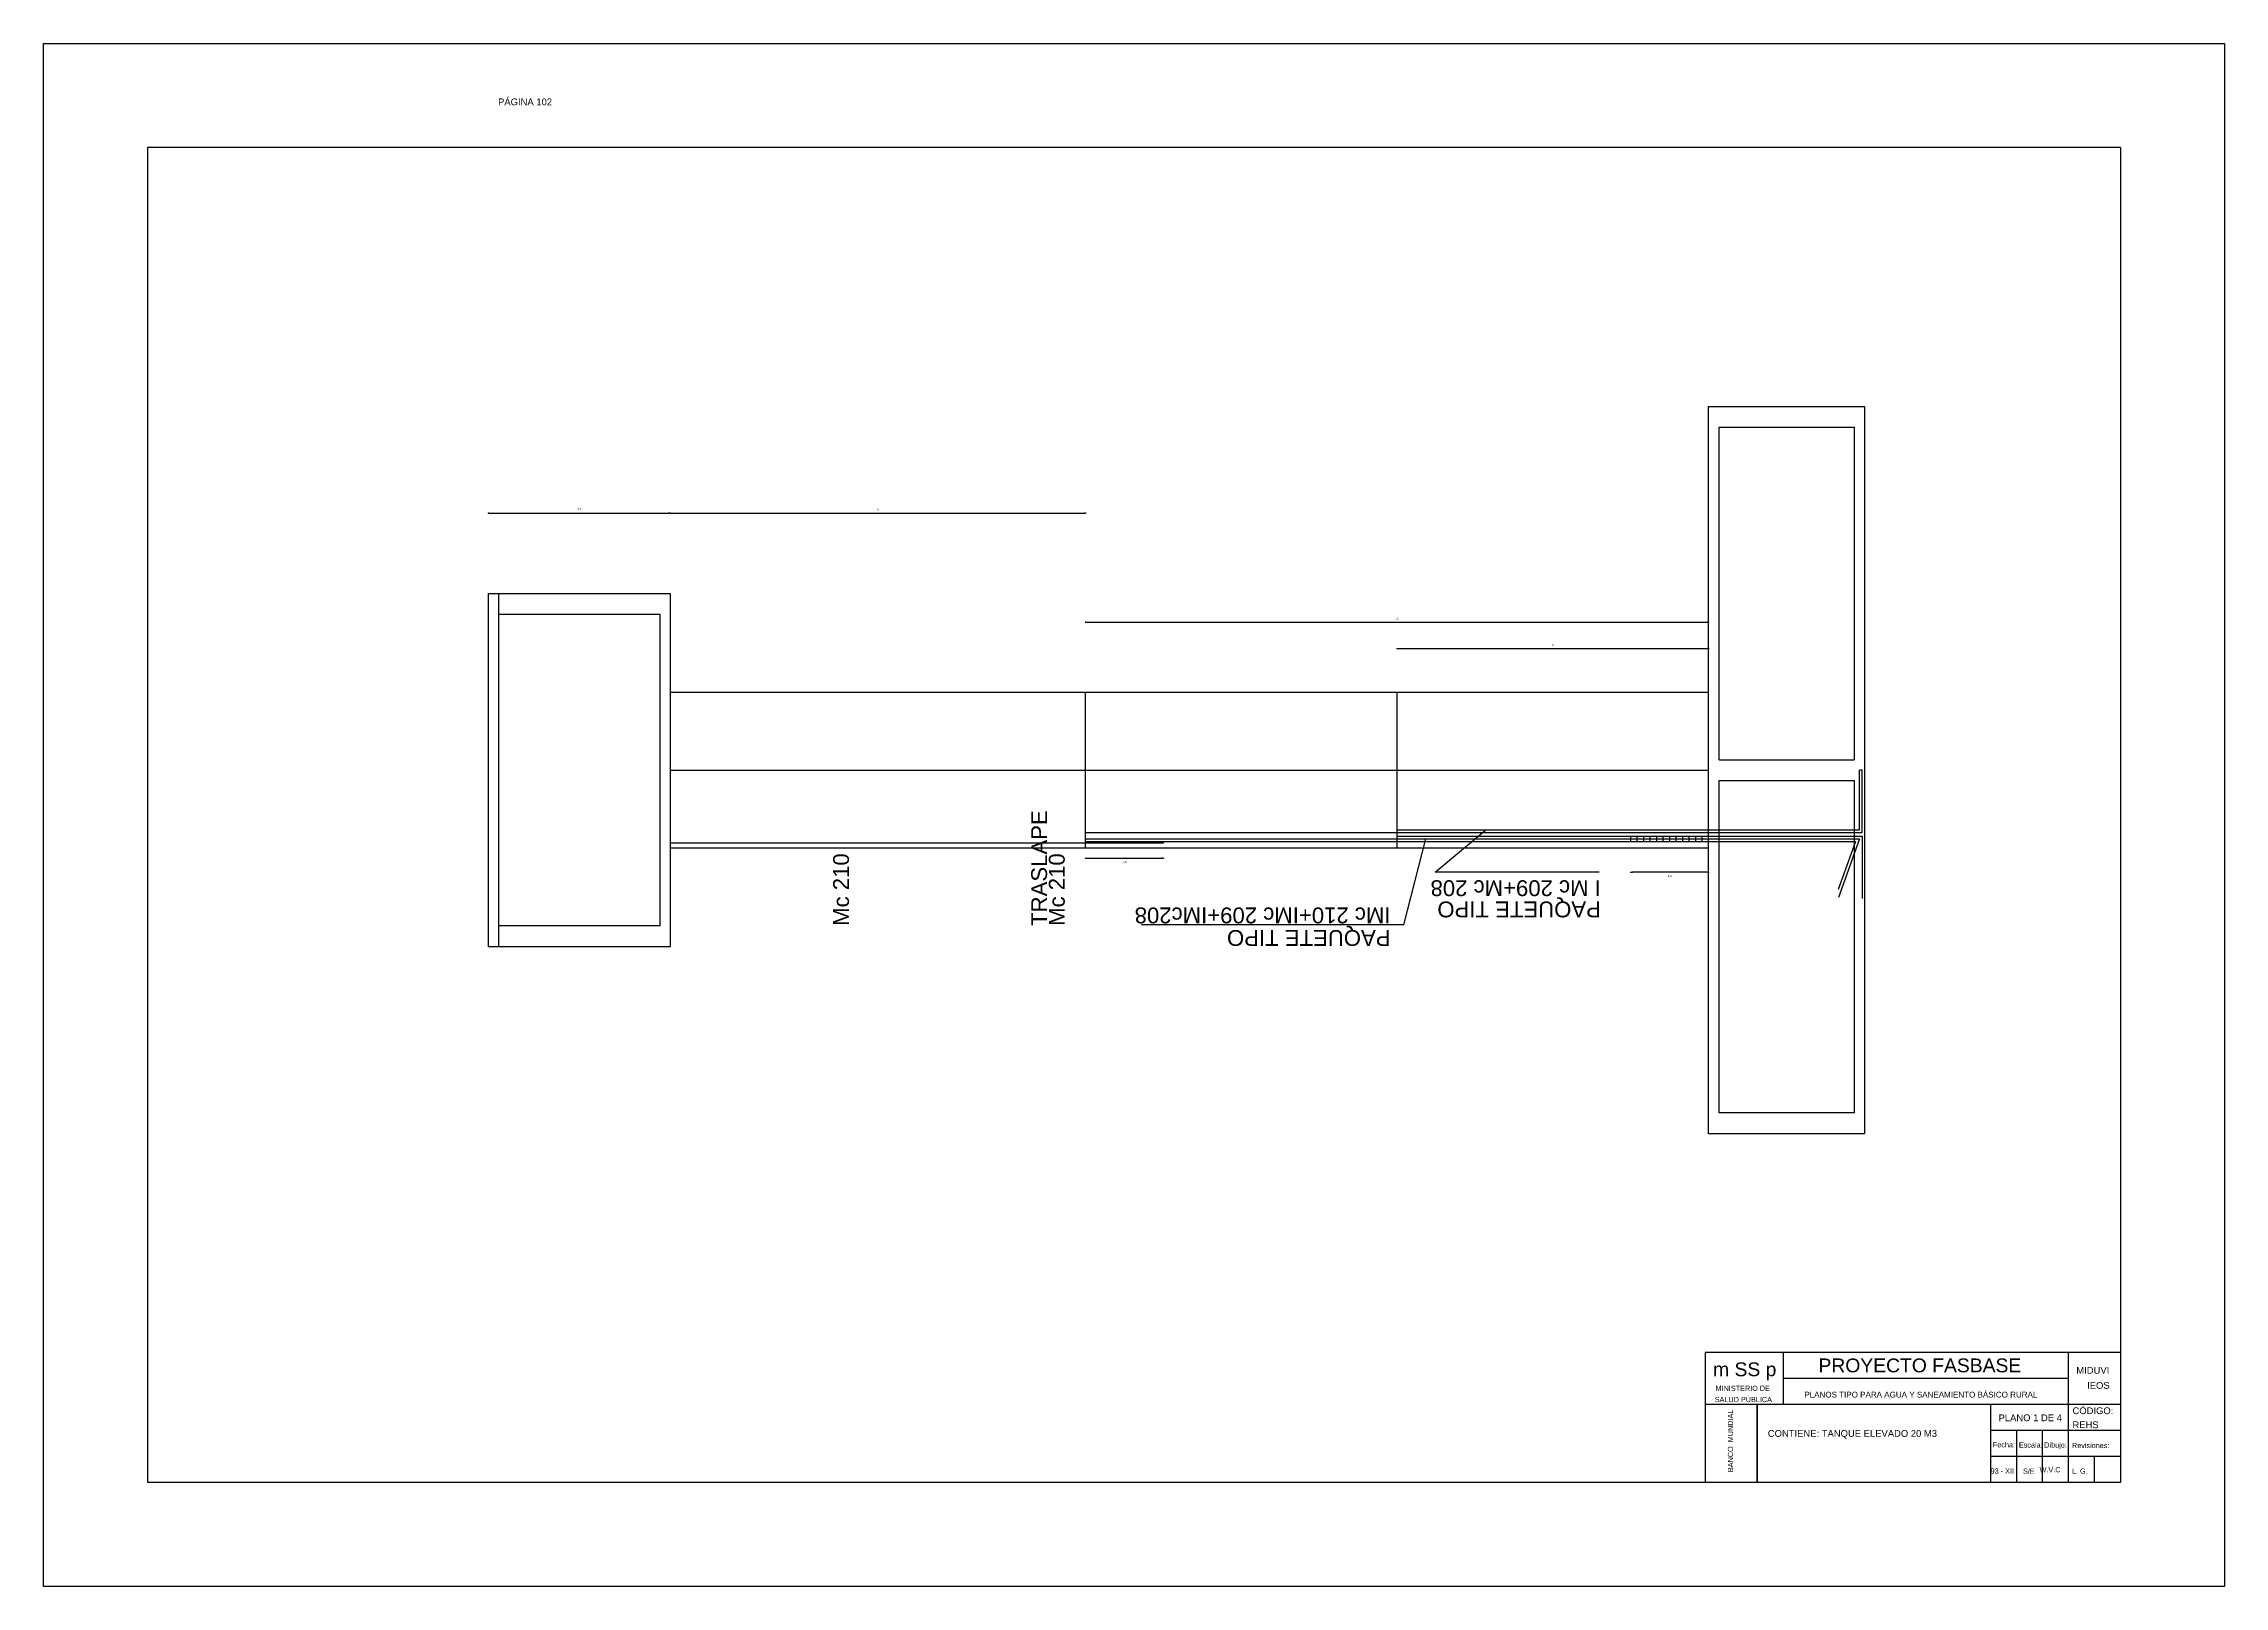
# Model space of a CAD drawing. Header units: metres. Extents: x 1704 to 4131, y 3282 to 4241.
# Drawn here: x 1703.59 to 1745.59, y 4211.56 to 4241.26 of the extents above; entities that cross this region are included whole.
import ezdxf
from ezdxf.enums import TextEntityAlignment as Align

# ---------------------------------------------------------------- set-up
doc = ezdxf.new("R2010")
doc.units = ezdxf.units.M
doc.layers.add('Cotas', color=7, linetype='Continuous')
doc.layers.add('Dibujo', color=7, linetype='Continuous')
doc.styles.add('Annotative', font='arial.ttf')
doc.styles.get("Standard").update_dxf_attribs({"font": 'arial.ttf'})
doc.dimstyles.new('Vero', dxfattribs={"dimtxt": 0.04, "dimasz": 0.03, "dimexe": 1.25, "dimexo": 0.625, "dimgap": 0.05, "dimtad": 2, "dimtih": 1, "dimtoh": 1, "dimtxsty": 'Standard', "dimblk": 'DOT', "dimcen": 0, "dimse1": 1, "dimse2": 1, "dimadec": 0, "dimazin": 0, "dimtfac": 1, "dimtix": 1, "dimtmove": 0, "dimatfit": 2, "dimfxl": 1, "dimarcsym": 2})

# ---------------------------------------------------------------- blocks, each defined once
blk = doc.blocks.new('_Dot')
at = {"color": 0, "linetype": 'ByBlock', "lineweight": -2}
blk.add_line((-0.5, 0), (-1, 0), dxfattribs=at)
at = {"color": 0, "linetype": 'ByBlock', "const_width": 0.5}
blk.add_lwpolyline([(-0.25, 0, 1), (0.25, 0, 1)], format="xyb", close=True, dxfattribs=at)
blk = doc.blocks.new('*D199')
at = {"layer": 'Cotas', "color": 0, "linetype": 'ByBlock', "lineweight": -2, "transparency": 16777216}
blk.add_line((1723.686, 4230.119), (1735.626, 4230.119), dxfattribs=at)
at = {"layer": 'Defpoints', "color": 0, "linetype": 'ByBlock', "transparency": 16777216}
for p in [(1735.656, 4230.119), (1723.656, 4228.772), (1735.656, 4228.772)]:
    blk.add_point(p, dxfattribs=at)
at = {"layer": 'Cotas', "color": 0, "linetype": 'ByBlock', "lineweight": -2, "transparency": 16777216, "xscale": 0.03, "yscale": 0.03, "zscale": 0.03, "rotation": 180}
blk.add_blockref('_Dot', (1723.656, 4230.119), dxfattribs=at)
at = {"layer": 'Cotas', "color": 0, "linetype": 'ByBlock', "lineweight": -2, "transparency": 16777216, "xscale": 0.03, "yscale": 0.03, "zscale": 0.03}
blk.add_blockref('_Dot', (1735.656, 4230.119), dxfattribs=at)
at = {"layer": 'Cotas', "color": 0, "linetype": 'ByBlock', "transparency": 16777216, "insert": (1729.656, 4230.189), "char_height": 0.04, "attachment_point": 5}
blk.add_mtext('12', dxfattribs=at)
blk = doc.blocks.new('*D200')
at = {"layer": 'Cotas', "color": 0, "linetype": 'ByBlock', "lineweight": -2, "transparency": 16777216}
blk.add_line((1729.686, 4229.61), (1735.626, 4229.61), dxfattribs=at)
at = {"layer": 'Defpoints', "color": 0, "linetype": 'ByBlock', "transparency": 16777216}
for p in [(1735.656, 4229.61), (1729.656, 4228.772), (1735.656, 4228.772)]:
    blk.add_point(p, dxfattribs=at)
at = {"layer": 'Cotas', "color": 0, "linetype": 'ByBlock', "lineweight": -2, "transparency": 16777216, "xscale": 0.03, "yscale": 0.03, "zscale": 0.03, "rotation": 180}
blk.add_blockref('_Dot', (1729.656, 4229.61), dxfattribs=at)
at = {"layer": 'Cotas', "color": 0, "linetype": 'ByBlock', "lineweight": -2, "transparency": 16777216, "xscale": 0.03, "yscale": 0.03, "zscale": 0.03}
blk.add_blockref('_Dot', (1735.656, 4229.61), dxfattribs=at)
at = {"layer": 'Cotas', "color": 0, "linetype": 'ByBlock', "transparency": 16777216, "insert": (1732.656, 4229.681), "char_height": 0.04, "attachment_point": 5}
blk.add_mtext('6', dxfattribs=at)
blk = doc.blocks.new('*D201')
at = {"layer": 'Cotas', "color": 0, "linetype": 'ByBlock', "lineweight": -2, "transparency": 16777216}
blk.add_line((1735.626, 4225.304), (1734.186, 4225.304), dxfattribs=at)
at = {"layer": 'Defpoints', "color": 0, "linetype": 'ByBlock', "transparency": 16777216}
for p in [(1734.156, 4225.897), (1735.656, 4225.897), (1734.156, 4225.304)]:
    blk.add_point(p, dxfattribs=at)
at = {"layer": 'Cotas', "color": 0, "linetype": 'ByBlock', "lineweight": -2, "transparency": 16777216, "xscale": 0.03, "yscale": 0.03, "zscale": 0.03, "rotation": 180}
blk.add_blockref('_Dot', (1734.156, 4225.304), dxfattribs=at)
at = {"layer": 'Cotas', "color": 0, "linetype": 'ByBlock', "lineweight": -2, "transparency": 16777216, "xscale": 0.03, "yscale": 0.03, "zscale": 0.03}
blk.add_blockref('_Dot', (1735.656, 4225.304), dxfattribs=at)
at = {"layer": 'Cotas', "color": 0, "linetype": 'ByBlock', "transparency": 16777216, "insert": (1734.906, 4225.23), "char_height": 0.04, "attachment_point": 5}
blk.add_mtext('1,5', dxfattribs=at)
blk = doc.blocks.new('*D202')
at = {"layer": 'Cotas', "color": 0, "linetype": 'ByBlock', "lineweight": -2, "transparency": 16777216}
blk.add_line((1723.686, 4225.574), (1725.126, 4225.574), dxfattribs=at)
at = {"layer": 'Defpoints', "color": 0, "linetype": 'ByBlock', "transparency": 16777216}
for p in [(1723.656, 4225.872), (1725.156, 4225.872), (1725.156, 4225.574)]:
    blk.add_point(p, dxfattribs=at)
at = {"layer": 'Cotas', "color": 0, "linetype": 'ByBlock', "lineweight": -2, "transparency": 16777216, "xscale": 0.03, "yscale": 0.03, "zscale": 0.03, "rotation": 180}
blk.add_blockref('_Dot', (1723.656, 4225.574), dxfattribs=at)
at = {"layer": 'Cotas', "color": 0, "linetype": 'ByBlock', "lineweight": -2, "transparency": 16777216, "xscale": 0.03, "yscale": 0.03, "zscale": 0.03}
blk.add_blockref('_Dot', (1725.156, 4225.574), dxfattribs=at)
at = {"layer": 'Cotas', "color": 0, "linetype": 'ByBlock', "transparency": 16777216, "insert": (1724.406, 4225.5), "char_height": 0.04, "attachment_point": 5}
blk.add_mtext('1,5', dxfattribs=at)
blk = doc.blocks.new('*D203')
at = {"layer": 'Cotas', "color": 0, "linetype": 'ByBlock', "lineweight": -2, "transparency": 16777216}
blk.add_line((1712.186, 4232.218), (1715.626, 4232.218), dxfattribs=at)
at = {"layer": 'Defpoints', "color": 0, "linetype": 'ByBlock', "transparency": 16777216}
for p in [(1715.656, 4232.218), (1712.156, 4230.672), (1715.656, 4230.672)]:
    blk.add_point(p, dxfattribs=at)
at = {"layer": 'Cotas', "color": 0, "linetype": 'ByBlock', "lineweight": -2, "transparency": 16777216, "xscale": 0.03, "yscale": 0.03, "zscale": 0.03, "rotation": 180}
blk.add_blockref('_Dot', (1712.156, 4232.218), dxfattribs=at)
at = {"layer": 'Cotas', "color": 0, "linetype": 'ByBlock', "lineweight": -2, "transparency": 16777216, "xscale": 0.03, "yscale": 0.03, "zscale": 0.03}
blk.add_blockref('_Dot', (1715.656, 4232.218), dxfattribs=at)
at = {"layer": 'Cotas', "color": 0, "linetype": 'ByBlock', "transparency": 16777216, "insert": (1713.906, 4232.292), "char_height": 0.04, "attachment_point": 5}
blk.add_mtext('3,5', dxfattribs=at)
blk = doc.blocks.new('*D204')
at = {"layer": 'Cotas', "color": 0, "linetype": 'ByBlock', "lineweight": -2, "transparency": 16777216}
blk.add_line((1715.686, 4232.218), (1723.626, 4232.218), dxfattribs=at)
at = {"layer": 'Defpoints', "color": 0, "linetype": 'ByBlock', "transparency": 16777216}
for p in [(1723.656, 4232.218), (1715.656, 4230.672), (1723.656, 4230.672)]:
    blk.add_point(p, dxfattribs=at)
at = {"layer": 'Cotas', "color": 0, "linetype": 'ByBlock', "lineweight": -2, "transparency": 16777216, "xscale": 0.03, "yscale": 0.03, "zscale": 0.03, "rotation": 180}
blk.add_blockref('_Dot', (1715.656, 4232.218), dxfattribs=at)
at = {"layer": 'Cotas', "color": 0, "linetype": 'ByBlock', "lineweight": -2, "transparency": 16777216, "xscale": 0.03, "yscale": 0.03, "zscale": 0.03}
blk.add_blockref('_Dot', (1723.656, 4232.218), dxfattribs=at)
at = {"layer": 'Cotas', "color": 0, "linetype": 'ByBlock', "transparency": 16777216, "insert": (1719.656, 4232.288), "char_height": 0.04, "attachment_point": 5}
blk.add_mtext('8', dxfattribs=at)

msp = doc.modelspace()

# ---------------------------------------------------------------- linework, layer by layer
at = {"layer": 'Dibujo', "color": 0, "linetype": 'ByBlock'}
for p, q in [((1703.588, 4241.257), (1724.588, 4241.257)), ((1703.588, 4211.557), (1703.588, 4241.257)), ((1703.588, 4241.257), (1706.588, 4241.257)), ((1703.588, 4241.257), (1706.088, 4241.257)), ((1703.588, 4241.257), (1745.588, 4241.257)), ((1745.588, 4241.257), (1745.588, 4211.557)), ((1705.588, 4239.257), (1705.588, 4213.557)), ((1743.588, 4239.257), (1705.588, 4239.257)), ((1743.588, 4239.257), (1743.588, 4213.557)), ((1735.656, 4227.272), (1735.656, 4234.272)), ((1735.656, 4234.272), (1738.656, 4234.272)), ((1738.656, 4234.272), (1738.656, 4220.272)), ((1735.856, 4227.472), (1735.856, 4233.872)), ((1735.856, 4233.872), (1738.456, 4233.872)), ((1738.456, 4233.872), (1738.456, 4227.472)), ((1712.156, 4223.872), (1712.156, 4230.672)), ((1712.156, 4230.672), (1715.656, 4230.672)), ((1712.356, 4223.872), (1712.356, 4230.672)), ((1715.656, 4230.672), (1715.656, 4223.872)), ((1712.356, 4230.272), (1715.456, 4230.272)), ((1715.456, 4230.272), (1715.456, 4224.272)), ((1715.656, 4228.772), (1723.656, 4228.772)), ((1723.656, 4228.772), (1735.656, 4228.772)), ((1723.656, 4228.772), (1735.656, 4228.772)), ((1723.656, 4225.772), (1723.656, 4228.772)), ((1729.656, 4225.772), (1729.656, 4228.772)), ((1735.856, 4227.472), (1738.456, 4227.472)), ((1715.656, 4227.272), (1723.656, 4227.272)), ((1723.656, 4227.272), (1735.656, 4227.272)), ((1735.656, 4220.272), (1735.656, 4227.272)), ((1735.856, 4220.672), (1735.856, 4227.072)), ((1735.856, 4227.072), (1738.456, 4227.072)), ((1738.456, 4227.072), (1738.456, 4220.672)), ((1738.564, 4226.122), (1738.564, 4227.272)), ((1738.614, 4227.272), (1738.564, 4227.272)), ((1738.614, 4226.072), (1738.614, 4227.272)), ((1723.656, 4226.072), (1738.614, 4226.072)), ((1729.656, 4226.122), (1738.564, 4226.122)), ((1730.387, 4225.304), (1731.363, 4226.122)), ((1715.656, 4225.872), (1723.656, 4225.872)), ((1715.656, 4225.772), (1723.656, 4225.772)), ((1723.656, 4225.947), (1738.564, 4225.947)), ((1723.656, 4225.897), (1738.484, 4225.897)), ((1723.656, 4225.872), (1723.656, 4225.897)), ((1723.656, 4225.872), (1725.156, 4225.872)), ((1723.656, 4225.772), (1735.656, 4225.772)), ((1723.676, 4225.872), (1723.676, 4225.897)), ((1723.696, 4225.872), (1723.696, 4225.897)), ((1723.716, 4225.872), (1723.716, 4225.897)), ((1723.736, 4225.872), (1723.736, 4225.897)), ((1723.756, 4225.872), (1723.756, 4225.897)), ((1723.776, 4225.872), (1723.776, 4225.897)), ((1723.776, 4225.872), (1723.776, 4225.897)), ((1723.796, 4225.872), (1723.796, 4225.897)), ((1723.796, 4225.872), (1723.796, 4225.897)), ((1723.816, 4225.872), (1723.816, 4225.897)), ((1723.816, 4225.872), (1723.816, 4225.897)), ((1723.836, 4225.872), (1723.836, 4225.897)), ((1723.836, 4225.872), (1723.836, 4225.897)), ((1723.856, 4225.872), (1723.856, 4225.897)), ((1723.856, 4225.872), (1723.856, 4225.897)), ((1723.876, 4225.872), (1723.876, 4225.897)), ((1723.896, 4225.872), (1723.896, 4225.897)), ((1723.916, 4225.872), (1723.916, 4225.897)), ((1723.936, 4225.872), (1723.936, 4225.897)), ((1723.956, 4225.872), (1723.956, 4225.897)), ((1723.976, 4225.872), (1723.976, 4225.897)), ((1723.996, 4225.872), (1723.996, 4225.897)), ((1724.016, 4225.872), (1724.016, 4225.897)), ((1724.036, 4225.872), (1724.036, 4225.897)), ((1724.056, 4225.872), (1724.056, 4225.897)), ((1724.076, 4225.872), (1724.076, 4225.897)), ((1724.096, 4225.872), (1724.096, 4225.897)), ((1724.116, 4225.872), (1724.116, 4225.897)), ((1724.136, 4225.872), (1724.136, 4225.897)), ((1724.156, 4225.872), (1724.156, 4225.897)), ((1724.176, 4225.872), (1724.176, 4225.897)), ((1724.196, 4225.872), (1724.196, 4225.897)), ((1724.216, 4225.872), (1724.216, 4225.897)), ((1724.236, 4225.872), (1724.236, 4225.897)), ((1724.256, 4225.872), (1724.256, 4225.897)), ((1724.276, 4225.872), (1724.276, 4225.897)), ((1724.296, 4225.872), (1724.296, 4225.897)), ((1724.316, 4225.872), (1724.316, 4225.897)), ((1724.336, 4225.872), (1724.336, 4225.897)), ((1724.356, 4225.872), (1724.356, 4225.897)), ((1724.376, 4225.872), (1724.376, 4225.897)), ((1724.396, 4225.872), (1724.396, 4225.897)), ((1724.416, 4225.872), (1724.416, 4225.897)), ((1724.436, 4225.872), (1724.436, 4225.897)), ((1724.456, 4225.872), (1724.456, 4225.897)), ((1724.476, 4225.872), (1724.476, 4225.897)), ((1724.496, 4225.872), (1724.496, 4225.897)), ((1724.516, 4225.872), (1724.516, 4225.897)), ((1724.536, 4225.872), (1724.536, 4225.897)), ((1724.556, 4225.872), (1724.556, 4225.897)), ((1724.576, 4225.872), (1724.576, 4225.897)), ((1724.596, 4225.872), (1724.596, 4225.897)), ((1724.616, 4225.872), (1724.616, 4225.897)), ((1724.636, 4225.872), (1724.636, 4225.897)), ((1724.656, 4225.872), (1724.656, 4225.897)), ((1724.656, 4225.872), (1724.656, 4225.897)), ((1724.676, 4225.872), (1724.676, 4225.897)), ((1724.696, 4225.872), (1724.696, 4225.897)), ((1724.716, 4225.872), (1724.716, 4225.897)), ((1724.736, 4225.872), (1724.736, 4225.897)), ((1724.756, 4225.872), (1724.756, 4225.897)), ((1724.776, 4225.872), (1724.776, 4225.897)), ((1724.796, 4225.872), (1724.796, 4225.897)), ((1724.816, 4225.872), (1724.816, 4225.897)), ((1724.836, 4225.872), (1724.836, 4225.897)), ((1724.856, 4225.872), (1724.856, 4225.897)), ((1724.856, 4225.872), (1724.856, 4225.897)), ((1724.876, 4225.872), (1724.876, 4225.897)), ((1724.876, 4225.872), (1724.876, 4225.897)), ((1724.896, 4225.872), (1724.896, 4225.897)), ((1724.896, 4225.872), (1724.896, 4225.897)), ((1724.916, 4225.872), (1724.916, 4225.897)), ((1724.916, 4225.872), (1724.916, 4225.897)), ((1724.936, 4225.872), (1724.936, 4225.897)), ((1724.936, 4225.872), (1724.936, 4225.897)), ((1724.956, 4225.872), (1724.956, 4225.897)), ((1724.956, 4225.872), (1724.956, 4225.897)), ((1724.976, 4225.872), (1724.976, 4225.897)), ((1724.996, 4225.872), (1724.996, 4225.897)), ((1725.016, 4225.872), (1725.016, 4225.897)), ((1725.036, 4225.872), (1725.036, 4225.897)), ((1725.056, 4225.872), (1725.056, 4225.897)), ((1725.076, 4225.872), (1725.076, 4225.897)), ((1725.096, 4225.872), (1725.096, 4225.897)), ((1725.116, 4225.872), (1725.116, 4225.897)), ((1725.136, 4225.872), (1725.136, 4225.897)), ((1725.156, 4225.872), (1725.156, 4225.897)), ((1725.156, 4225.872), (1725.156, 4225.897)), ((1729.656, 4225.997), (1738.614, 4225.997)), ((1729.787, 4224.293), (1730.207, 4225.947)), ((1734.156, 4225.897), (1734.156, 4225.997)), ((1734.281, 4225.897), (1734.281, 4225.997)), ((1734.406, 4225.897), (1734.406, 4225.997)), ((1734.531, 4225.897), (1734.531, 4225.997)), ((1734.656, 4225.897), (1734.656, 4225.997)), ((1734.781, 4225.897), (1734.781, 4225.997)), ((1734.906, 4225.897), (1734.906, 4225.997)), ((1735.031, 4225.897), (1735.031, 4225.997)), ((1735.156, 4225.897), (1735.156, 4225.997)), ((1735.281, 4225.897), (1735.281, 4225.997)), ((1735.406, 4225.897), (1735.406, 4225.997)), ((1735.531, 4225.897), (1735.531, 4225.997)), ((1738.484, 4225.897), (1738.147, 4224.971)), ((1738.564, 4225.947), (1738.154, 4224.819)), ((1738.614, 4225.997), (1738.614, 4224.797)), ((1733.55, 4225.304), (1730.387, 4225.304)), ((1715.456, 4224.272), (1712.356, 4224.272)), ((1729.787, 4224.293), (1724.73, 4224.293)), ((1715.656, 4223.872), (1712.156, 4223.872)), ((1738.456, 4220.672), (1735.856, 4220.672)), ((1738.656, 4220.272), (1735.656, 4220.272)), ((1735.588, 4216.057), (1735.588, 4213.557)), ((1743.588, 4216.057), (1735.588, 4216.057)), ((1737.088, 4216.057), (1737.088, 4215.057)), ((1742.588, 4213.557), (1742.588, 4216.057)), ((1742.588, 4215.557), (1737.088, 4215.557)), ((1743.588, 4215.057), (1735.588, 4215.057)), ((1736.588, 4215.057), (1736.588, 4213.557)), ((1736.588, 4213.557), (1736.588, 4215.057)), ((1741.088, 4213.557), (1741.088, 4215.057)), ((1743.588, 4214.557), (1741.088, 4214.557)), ((1741.588, 4213.557), (1741.588, 4214.557)), ((1742.088, 4213.557), (1742.088, 4214.557)), ((1743.588, 4214.057), (1741.088, 4214.057)), ((1743.088, 4213.557), (1743.088, 4214.057)), ((1743.588, 4213.557), (1705.588, 4213.557)), ((1745.588, 4211.557), (1703.588, 4211.557))]:
    msp.add_line(p, q, dxfattribs=at)

# ---------------------------------------------------------------- texts
for s, height, rotation, p in [('TRASLAPE', 0.3051, 90, (1722.914, 4224.272)), ('Mc 210', 0.3051, 90, (1719.099, 4224.272)), ('Mc 210', 0.3051, 90, (1723.254, 4224.272)), ('I Mc 209+Mc 208', 0.30512, 180, (1733.58, 4225.151)), ('PAQUETE TIPO', 0.30512, 180, (1733.58, 4224.742)), ('IMc 210+IMc 209+IMc208', 0.30512, 180, (1729.529, 4224.627)), ('PAQUETE TIPO', 0.30512, 180, (1729.529, 4224.192))]:
    msp.add_text(s, height=height, rotation=rotation, dxfattribs=at).set_placement(p)
for s, height, p in [('m SS p', 0.2662, (1735.741, 4215.603)), ('PROYECTO FASBASE', 0.26624, (1737.771, 4215.678)), ('PLANOS TIPO PARA AGUA Y SANEAMIENTO BÁSICO RURAL', 0.11076, (1737.499, 4215.193))]:
    msp.add_text(s, height=height, dxfattribs=at).set_placement(p)
at = {"layer": 'Dibujo', "color": 0, "linetype": 'ByBlock', "style": 'Annotative'}
for s, p in [('MIDUVI', (1742.737, 4215.651)), ('IEOS', (1742.945, 4215.361)), ('PLANO 1 DE 4', (1741.239, 4214.737)), ('CÓDIGO:', (1742.663, 4214.873)), ('REHS', (1742.662, 4214.603)), ('CONTIENE: TANQUE ELEVADO 20 M3', (1736.795, 4214.436))]:
    msp.add_text(s, height=0.13, dxfattribs=at).set_placement(p)
at = {"layer": 'Dibujo', "color": 0, "linetype": 'ByBlock'}
for s, p in [('SALUD PÚBLICA', (1736.324, 4215.104)), ('MINISTERIO DE', (1736.312, 4215.32)), ('Fecha:', (1741.343, 4214.234)), ('Escala:', (1741.86, 4214.229)), ('Dibujo:', (1742.336, 4214.229)), ('Revisiones:', (1743.014, 4214.219)), ('93 - XII', (1741.311, 4213.728)), ('S/E', (1741.823, 4213.725)), ('W.V.C', (1742.231, 4213.753)), ('L. G. ', (1742.823, 4213.726))]:
    msp.add_text(s, height=0.1, dxfattribs=at).set_placement(p, align=Align.CENTER)
msp.add_text('BANCO  MUNDIAL', height=0.1, rotation=90, dxfattribs=at).set_placement((1736.126, 4214.358), align=Align.CENTER)
at = {"layer": 'Dibujo', "color": 0, "linetype": 'ByBlock', "insert": (1712.341, 4240.201), "char_height": 0.13, "width": 2.90393, "attachment_point": 1}
msp.add_mtext('PÁGINA 102', dxfattribs=at)

# ---------------------------------------------------------------- dimensions: what is measured, and where the dimension line sits
at = {"layer": 'Cotas', "color": 0, "linetype": 'ByBlock'}
for base, p1, p2, picture, middle in [((1715.656, 4232.218), (1712.156, 4230.672), (1715.656, 4230.672), '*D203', (1713.906, 4232.292)), ((1723.656, 4232.218), (1715.656, 4230.672), (1723.656, 4230.672), '*D204', (1719.656, 4232.288)), ((1735.656, 4230.119), (1723.656, 4228.772), (1735.656, 4228.772), '*D199', (1729.656, 4230.189)), ((1735.656, 4229.61), (1729.656, 4228.772), (1735.656, 4228.772), '*D200', (1732.656, 4229.681)), ((1725.156, 4225.574), (1723.656, 4225.872), (1725.156, 4225.872), '*D202', (1724.406, 4225.5)), ((1734.156, 4225.304), (1735.656, 4225.897), (1734.156, 4225.897), '*D201', (1734.906, 4225.23))]:
    dim = msp.add_linear_dim(base=base, p1=p1, p2=p2, angle=180, dimstyle='Vero', dxfattribs=at)
    dim.commit()
    dim.dimension.update_dxf_attribs({"geometry": picture, "text_midpoint": middle})

doc.saveas('drawing.dxf')
